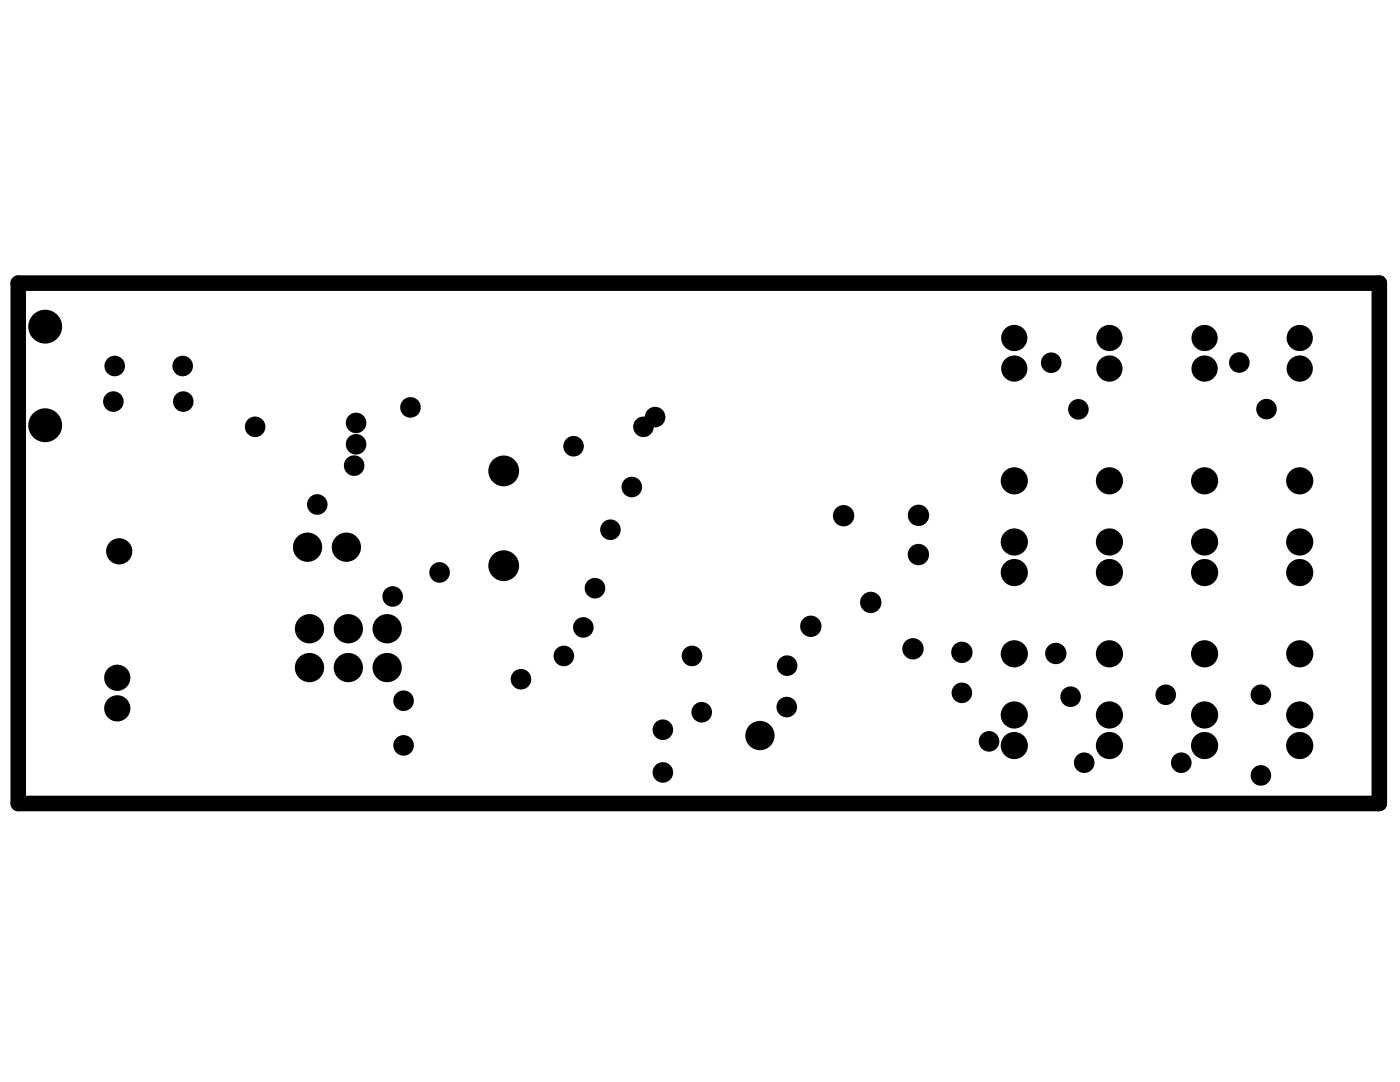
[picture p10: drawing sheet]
<svg xmlns="http://www.w3.org/2000/svg" width="279mm" height="216mm" viewBox="0 0 279 216" stroke-linecap="round" stroke-linejoin="round" font-family="sans-serif">
<path d="M3.6 56.5h271.7v103.8h-271.7z" fill="none" stroke="#000" stroke-width="3.1"/>
<g fill="#000">
<circle cx="9" cy="65.2" r="3.4"/>
<circle cx="22.9" cy="73" r="2.05"/>
<circle cx="36.5" cy="73" r="2.05"/>
<circle cx="202.4" cy="73.5" r="2.62"/>
<circle cx="202.4" cy="67.4" r="2.62"/>
<circle cx="209.8" cy="72.4" r="2.05"/>
<circle cx="221.4" cy="73.5" r="2.62"/>
<circle cx="221.4" cy="67.4" r="2.62"/>
<circle cx="240.4" cy="73.5" r="2.62"/>
<circle cx="240.4" cy="67.4" r="2.62"/>
<circle cx="247.3" cy="72.3" r="2.05"/>
<circle cx="259.4" cy="73.5" r="2.62"/>
<circle cx="259.4" cy="67.4" r="2.62"/>
<circle cx="9" cy="84.9" r="3.4"/>
<circle cx="22.6" cy="80.1" r="2.05"/>
<circle cx="36.6" cy="80.1" r="2.05"/>
<circle cx="50.9" cy="85.2" r="2.05"/>
<circle cx="70.7" cy="92.9" r="2.05"/>
<circle cx="71.1" cy="84.4" r="2.05"/>
<circle cx="71.1" cy="88.7" r="2.05"/>
<circle cx="81.9" cy="81.3" r="2.05"/>
<circle cx="100.5" cy="94" r="3.1"/>
<circle cx="114.5" cy="89" r="2.05"/>
<circle cx="126.1" cy="97.2" r="2.05"/>
<circle cx="128.4" cy="85.2" r="2.05"/>
<circle cx="130.7" cy="83.2" r="2.05"/>
<circle cx="202.4" cy="95.9" r="2.71"/>
<circle cx="215.2" cy="81.7" r="2.05"/>
<circle cx="221.4" cy="95.9" r="2.71"/>
<circle cx="240.4" cy="95.9" r="2.71"/>
<circle cx="252.8" cy="81.6" r="2.05"/>
<circle cx="259.4" cy="95.9" r="2.71"/>
<circle cx="23.8" cy="110" r="2.62"/>
<circle cx="61.4" cy="109.2" r="2.92"/>
<circle cx="63.3" cy="100.7" r="2.05"/>
<circle cx="69.1" cy="109.2" r="2.92"/>
<circle cx="78.4" cy="119" r="2.05"/>
<circle cx="87.7" cy="114.2" r="2.05"/>
<circle cx="100.5" cy="112.9" r="3.1"/>
<circle cx="118.7" cy="117.4" r="2.05"/>
<circle cx="121.8" cy="105.7" r="2.05"/>
<circle cx="168.4" cy="102.9" r="2.13"/>
<circle cx="183.3" cy="110.7" r="2.13"/>
<circle cx="183.3" cy="102.8" r="2.13"/>
<circle cx="202.4" cy="108.1" r="2.71"/>
<circle cx="202.4" cy="114.2" r="2.71"/>
<circle cx="221.4" cy="108.1" r="2.71"/>
<circle cx="221.4" cy="114.2" r="2.71"/>
<circle cx="240.4" cy="108.1" r="2.71"/>
<circle cx="240.4" cy="114.2" r="2.71"/>
<circle cx="259.4" cy="108.1" r="2.71"/>
<circle cx="259.4" cy="114.2" r="2.71"/>
<circle cx="23.4" cy="135.2" r="2.62"/>
<circle cx="61.8" cy="125.5" r="2.92"/>
<circle cx="61.8" cy="133.2" r="2.92"/>
<circle cx="69.5" cy="125.5" r="2.92"/>
<circle cx="69.5" cy="133.2" r="2.92"/>
<circle cx="77.3" cy="125.5" r="2.92"/>
<circle cx="77.3" cy="133.2" r="2.92"/>
<circle cx="80.5" cy="139.8" r="2.05"/>
<circle cx="104" cy="135.5" r="2.05"/>
<circle cx="112.5" cy="130.9" r="2.05"/>
<circle cx="116.4" cy="125.2" r="2.05"/>
<circle cx="138.1" cy="130.9" r="2.05"/>
<circle cx="157.1" cy="132.8" r="2.05"/>
<circle cx="161.8" cy="125" r="2.13"/>
<circle cx="173.8" cy="120.2" r="2.13"/>
<circle cx="182.2" cy="129.5" r="2.13"/>
<circle cx="192" cy="130.2" r="2.13"/>
<circle cx="192" cy="138.2" r="2.05"/>
<circle cx="202.4" cy="130.5" r="2.71"/>
<circle cx="210.7" cy="130.4" r="2.13"/>
<circle cx="213.7" cy="139" r="2.05"/>
<circle cx="221.4" cy="130.5" r="2.71"/>
<circle cx="232.7" cy="138.6" r="2.05"/>
<circle cx="240.4" cy="130.5" r="2.71"/>
<circle cx="251.6" cy="138.6" r="2.05"/>
<circle cx="259.4" cy="130.5" r="2.71"/>
<circle cx="23.4" cy="141.3" r="2.62"/>
<circle cx="80.5" cy="148.7" r="2.05"/>
<circle cx="132.3" cy="145.6" r="2.05"/>
<circle cx="132.3" cy="154.1" r="2.05"/>
<circle cx="140" cy="142.1" r="2.05"/>
<circle cx="151.7" cy="146.8" r="2.92"/>
<circle cx="157" cy="141.1" r="2.05"/>
<circle cx="197.4" cy="147.9" r="2.05"/>
<circle cx="202.4" cy="142.7" r="2.71"/>
<circle cx="202.4" cy="148.8" r="2.71"/>
<circle cx="216.4" cy="152.2" r="2.05"/>
<circle cx="221.4" cy="142.7" r="2.71"/>
<circle cx="221.4" cy="148.8" r="2.71"/>
<circle cx="235.8" cy="152.2" r="2.05"/>
<circle cx="240.4" cy="142.7" r="2.71"/>
<circle cx="240.4" cy="148.8" r="2.71"/>
<circle cx="251.6" cy="154.7" r="2.05"/>
<circle cx="259.4" cy="142.7" r="2.71"/>
<circle cx="259.4" cy="148.8" r="2.71"/>
</g>
</svg>
